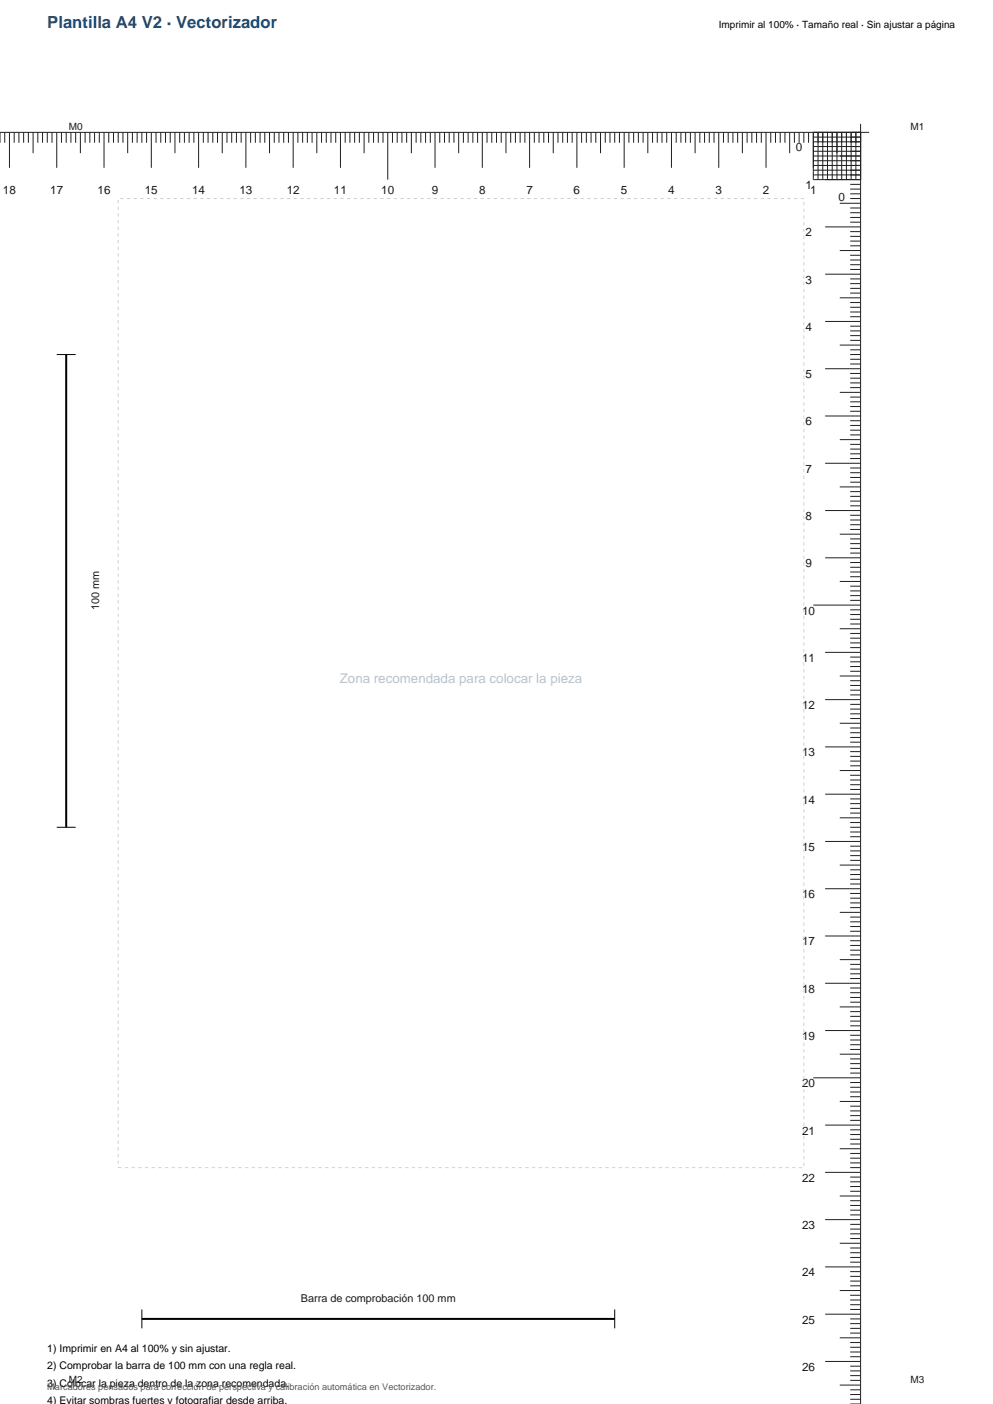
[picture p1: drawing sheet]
<svg xmlns="http://www.w3.org/2000/svg" width="210mm" height="297mm" viewBox="0 0 210 297" stroke-linecap="round" stroke-linejoin="round" font-family="sans-serif">
<defs><g id="words">
<text font-size="3.5" fill="#1f4e79" x="10" y="6">Plantilla A4 V2 · Vectorizador</text>
<text font-size="2.8" fill="#b8c2cc" x="71.9" y="144.5">Zona recomendada para colocar la pieza</text>
<g font-size="2.5" fill="#1a1a1a">
<text x="168.3" y="32">0</text>
<text x=".6" y="41">18</text>
<text x="10.6" y="41">17</text>
<text x="20.6" y="41">16</text>
<text x="30.6" y="41">15</text>
<text x="40.6" y="41">14</text>
<text x="50.6" y="41">13</text>
<text x="60.6" y="41">12</text>
<text x="70.6" y="41">11</text>
<text x="80.6" y="41">10</text>
<text x="91.3" y="41">9</text>
<text x="101.3" y="41">8</text>
<text x="111.3" y="41">7</text>
<text x="121.3" y="41">6</text>
<text x="131.3" y="41">5</text>
<text x="141.3" y="41">4</text>
<text x="151.3" y="41">3</text>
<text x="161.3" y="41">2</text>
<text x="170.3" y="40">1</text>
<text x="171.3" y="41">1</text>
<text x="177.3" y="42.5">0</text>
<text x="170.3" y="50">2</text>
<text x="170.3" y="60">3</text>
<text x="170.3" y="70">4</text>
<text x="170.3" y="80">5</text>
<text x="170.3" y="90">6</text>
<text x="170.3" y="100">7</text>
<text x="170.3" y="110">8</text>
<text x="170.3" y="120">9</text>
<text x="169.6" y="130">10</text>
<text x="169.6" y="140">11</text>
<text x="169.6" y="150">12</text>
<text x="169.6" y="160">13</text>
<text x="169.6" y="170">14</text>
<text x="169.6" y="180">15</text>
<text x="169.6" y="190">16</text>
<text x="169.6" y="200">17</text>
<text x="169.6" y="210">18</text>
<text x="169.6" y="220">19</text>
<text x="169.6" y="230">20</text>
<text x="169.6" y="240">21</text>
<text x="169.6" y="250">22</text>
<text x="169.6" y="260">23</text>
<text x="169.6" y="270">24</text>
<text x="169.6" y="280">25</text>
<text x="169.6" y="290">26</text>
</g>
<g font-size="2.3" fill="#1a1a1a">
<text x="21" y="129.1" transform="rotate(-90 21 129.1)">100 mm</text>
<text x="63.6" y="275.5">Barra de comprobación 100 mm</text>
</g>
<g font-size="2.2">
<text x="10" y="286">1) Imprimir en A4 al 100% y sin ajustar.</text>
<text x="10" y="289.7">2) Comprobar la barra de 100 mm con una regla real.</text>
<text x="10" y="293.4">3) Colocar la pieza dentro de la zona recomendada.</text>
<text x="10" y="297.1">4) Evitar sombras fuertes y fotografiar desde arriba.</text>
</g>
<text font-size="2.1" x="152" y="6">Imprimir al 100% · Tamaño real · Sin ajustar a página</text>
<g font-size="2.1" fill="#1a1a1a">
<text x="14.5" y="27.5">M0</text>
<text x="192.5" y="27.5">M1</text>
<text x="14.5" y="292.5">M2</text>
<text x="192.5" y="292.5">M3</text>
</g>
<text font-size="1.9" fill="#555" x="10" y="294">Marcadores pensados para corrección de perspectiva y calibración automática en Vectorizador.</text>
</g></defs>
<g fill="none" stroke="#1f1f1f" stroke-width=".21">
<path d="M0 28h183.8M0 28v2.2M1 28v2.2M2 28v7.5M3 28v2.2M4 28v2.2M5 28v2.2M6 28v2.2M7 28v4.4M8 28v2.2M9 28v2.2M10 28v2.2"/>
<path d="M11 28v2.2M12 28v7.5M13 28v2.2M14 28v2.2M15 28v2.2M16 28v2.2M17 28v4.4M18 28v2.2M19 28v2.2M20 28v2.2M21 28v2.2M22 28v7.5"/>
<path d="M23 28v2.2M24 28v2.2M25 28v2.2M26 28v2.2M27 28v4.4M28 28v2.2M29 28v2.2M30 28v2.2M31 28v2.2M32 28v7.5M33 28v2.2M34 28v2.2"/>
<path d="M35 28v2.2M36 28v2.2M37 28v4.4M38 28v2.2M39 28v2.2M40 28v2.2M41 28v2.2M42 28v7.5M43 28v2.2M44 28v2.2M45 28v2.2M46 28v2.2"/>
<path d="M47 28v4.4M48 28v2.2M49 28v2.2M50 28v2.2M51 28v2.2M52 28v7.5M53 28v2.2M54 28v2.2M55 28v2.2M56 28v2.2M57 28v4.4M58 28v2.2"/>
<path d="M59 28v2.2M60 28v2.2M61 28v2.2M62 28v7.5M63 28v2.2M64 28v2.2M65 28v2.2M66 28v2.2M67 28v4.4M68 28v2.2M69 28v2.2M70 28v2.2"/>
<path d="M71 28v2.2M72 28v7.5M73 28v2.2M74 28v2.2M75 28v2.2M76 28v2.2M77 28v4.4M78 28v2.2M79 28v2.2M80 28v2.2M81 28v2.2M82 28v10"/>
<path d="M83 28v2.2M84 28v2.2M85 28v2.2M86 28v2.2M87 28v4.4M88 28v2.2M89 28v2.2M90 28v2.2M91 28v2.2M92 28v7.5M93 28v2.2M94 28v2.2"/>
<path d="M95 28v2.2M96 28v2.2M97 28v4.4M98 28v2.2M99 28v2.2M100 28v2.2M101 28v2.2M102 28v7.5M103 28v2.2M104 28v2.2M105 28v2.2M106 28v2.2"/>
<path d="M107 28v4.4M108 28v2.2M109 28v2.2M110 28v2.2M111 28v2.2M112 28v7.5M113 28v2.2M114 28v2.2M115 28v2.2M116 28v2.2M117 28v4.4M118 28v2.2"/>
<path d="M119 28v2.2M120 28v2.2M121 28v2.2M122 28v7.5M123 28v2.2M124 28v2.2M125 28v2.2M126 28v2.2M127 28v4.4M128 28v2.2M129 28v2.2M130 28v2.2"/>
<path d="M131 28v2.2M132 28v7.5M133 28v2.2M134 28v2.2M135 28v2.2M136 28v2.2M137 28v4.4M138 28v2.2M139 28v2.2M140 28v2.2M141 28v2.2M142 28v7.5"/>
<path d="M143 28v2.2M144 28v2.2M145 28v2.2M146 28v2.2M147 28v4.4M148 28v2.2M149 28v2.2M150 28v2.2M151 28v2.2M152 28v7.5M153 28v2.2M154 28v2.2"/>
<path d="M155 28v2.2M156 28v2.2M157 28v4.4M158 28v2.2M159 28v2.2M160 28v2.2M161 28v2.2M162 28v7.5M163 28v2.2M164 28v2.2M165 28v2.2M166 28v2.2"/>
<path d="M167 28v4.4M168 28v2.2M169 28v2.2M170 28v2.2M171 28v2.2M172 28v10h10M172 29h10M172 30h10M172 31h10M172 32h10M172 33h10M172 34h10"/>
<path d="M172 35h10M172 36h10M172 37h10M173 28v10M174 28v10M175 28v10M176 28v10M177 28v10M178 28v10M179 28v10M179.8 39h2.2M180 28v10"/>
<path d="M181 28v10M182 26.2v270.9l-2.2-.1M174.5 48h7.5M174.5 58h7.5M177.6 43h4.4M177.6 53h4.4M179.8 40h2.2M179.8 41h2.2M179.8 42h2.2M179.8 44h2.2M179.8 45h2.2M179.8 46h2.2"/>
<path d="M179.8 47h2.2M179.8 49h2.2M179.8 50h2.2M179.8 51h2.2M179.8 52h2.2M179.8 54h2.2M179.8 55h2.2M179.8 56h2.2M179.8 57h2.2M179.8 59h2.2M174.5 68h7.5M174.5 78h7.5"/>
<path d="M177.6 63h4.4M177.6 73h4.4M179.8 60h2.2M179.8 61h2.2M179.8 62h2.2M179.8 64h2.2M179.8 65h2.2M179.8 66h2.2M179.8 67h2.2M179.8 69h2.2M179.8 70h2.2M179.8 71h2.2"/>
<path d="M179.8 72h2.2M179.8 74h2.2M179.8 75h2.2M179.8 76h2.2M179.8 77h2.2M179.8 79h2.2M174.5 88h7.5M174.5 98h7.5M177.6 83h4.4M177.6 93h4.4M179.8 80h2.2M179.8 81h2.2"/>
<path d="M179.8 82h2.2M179.8 84h2.2M179.8 85h2.2M179.8 86h2.2M179.8 87h2.2M179.8 89h2.2M179.8 90h2.2M179.8 91h2.2M179.8 92h2.2M179.8 94h2.2M179.8 95h2.2M179.8 96h2.2"/>
<path d="M179.8 97h2.2M179.8 99h2.2M174.5 108h7.5M174.5 118h7.5M177.6 103h4.4M177.6 113h4.4M179.8 100h2.2M179.8 101h2.2M179.8 102h2.2M179.8 104h2.2M179.8 105h2.2M179.8 106h2.2"/>
<path d="M179.8 107h2.2M179.8 109h2.2M179.8 110h2.2M179.8 111h2.2M179.8 112h2.2M179.8 114h2.2M179.8 115h2.2M179.8 116h2.2M179.8 117h2.2M179.8 119h2.2M179.8 120h2.2M172 128h10"/>
<path d="M174.5 138h7.5M177.6 123h4.4M177.6 133h4.4M179.8 121h2.2M179.8 122h2.2M179.8 124h2.2M179.8 125h2.2M179.8 126h2.2M179.8 127h2.2M179.8 129h2.2M179.8 130h2.2M179.8 131h2.2"/>
<path d="M179.8 132h2.2M179.8 134h2.2M179.8 135h2.2M179.8 136h2.2M179.8 137h2.2M179.8 139h2.2M179.8 140h2.2M174.5 148h7.5M174.5 158h7.5M177.6 143h4.4M177.6 153h4.4M179.8 141h2.2"/>
<path d="M179.8 142h2.2M179.8 144h2.2M179.8 145h2.2M179.8 146h2.2M179.8 147h2.2M179.8 149h2.2M179.8 150h2.2M179.8 151h2.2M179.8 152h2.2M179.8 154h2.2M179.8 155h2.2M179.8 156h2.2"/>
<path d="M179.8 157h2.2M179.8 159h2.2M179.8 160h2.2M174.5 168h7.5M174.5 178h7.5M177.6 163h4.4M177.6 173h4.4M179.8 161h2.2M179.8 162h2.2M179.8 164h2.2M179.8 165h2.2M179.8 166h2.2"/>
<path d="M179.8 167h2.2M179.8 169h2.2M179.8 170h2.2M179.8 171h2.2M179.8 172h2.2M179.8 174h2.2M179.8 175h2.2M179.8 176h2.2M179.8 177h2.2M179.8 179h2.2M174.5 188h7.5M174.5 198h7.5"/>
<path d="M177.6 183h4.4M177.6 193h4.4M179.8 180h2.2M179.8 181h2.2M179.8 182h2.2M179.8 184h2.2M179.8 185h2.2M179.8 186h2.2M179.8 187h2.2M179.8 189h2.2M179.8 190h2.2M179.8 191h2.2"/>
<path d="M179.8 192h2.2M179.8 194h2.2M179.8 195h2.2M179.8 196h2.2M179.8 197h2.2M179.8 199h2.2M174.5 208h7.5M174.5 218h7.5M177.6 203h4.4M177.6 213h4.4M179.8 200h2.2M179.8 201h2.2"/>
<path d="M179.8 202h2.2M179.8 204h2.2M179.8 205h2.2M179.8 206h2.2M179.8 207h2.2M179.8 209h2.2M179.8 210h2.2M179.8 211h2.2M179.8 212h2.2M179.8 214h2.2M179.8 215h2.2M179.8 216h2.2"/>
<path d="M179.8 217h2.2M179.8 219h2.2M172 228h10M174.5 238h7.5M177.6 223h4.4M177.6 233h4.4M179.8 220h2.2M179.8 221h2.2M179.8 222h2.2M179.8 224h2.2M179.8 225h2.2M179.8 226h2.2"/>
<path d="M179.8 227h2.2M179.8 229h2.2M179.8 230h2.2M179.8 231h2.2M179.8 232h2.2M179.8 234h2.2M179.8 235h2.2M179.8 236h2.2M179.8 237h2.2M179.8 239h2.2M174.5 248h7.5M174.5 258h7.5"/>
<path d="M177.6 243h4.4M177.6 253h4.4M179.8 240h2.2M179.8 241h2.2M179.8 242h2.2M179.8 244h2.2M179.8 245h2.2M179.8 246h2.2M179.8 247h2.2M179.8 249h2.2M179.8 250h2.2M179.8 251h2.2"/>
<path d="M179.8 252h2.2M179.8 254h2.2M179.8 255h2.2M179.8 256h2.2M179.8 257h2.2M179.8 259h2.2M179.8 260h2.2M174.5 268h7.5M174.5 278h7.5M177.6 263h4.4M177.6 273h4.4M179.8 261h2.2"/>
<path d="M179.8 262h2.2M179.8 264h2.2M179.8 265h2.2M179.8 266h2.2M179.8 267h2.2M179.8 269h2.2M179.8 270h2.2M179.8 271h2.2M179.8 272h2.2M179.8 274h2.2M179.8 275h2.2M179.8 276h2.2"/>
<path d="M179.8 277h2.2M179.8 279h2.2M174.5 288h7.5M177.6 283h4.4M177.6 293h4.4M179.8 280h2.2M179.8 281h2.2M179.8 282h2.2M179.8 284h2.2M179.8 285h2.2M179.8 286h2.2M179.8 287h2.2"/>
<path d="M179.8 289h2.2M179.8 290h2.2M179.8 291h2.2M179.8 292h2.2M179.8 294h2.2M179.8 295h2.2M179.8 296h2.2"/>
</g>
<path d="M14 75v100M30 279h100" fill="none" stroke="#000" stroke-width=".42"/>
<path d="M12 75h4M12 175h4M30 277v4M130 277v4" fill="none" stroke="#000" stroke-width=".21"/>
<path d="M25 42h145v205h-145z" fill="none" stroke="#c8d2dc" stroke-width=".21" stroke-dasharray=".7 .7" stroke-linecap="butt"/>
<use href="#words"/>
</svg>
